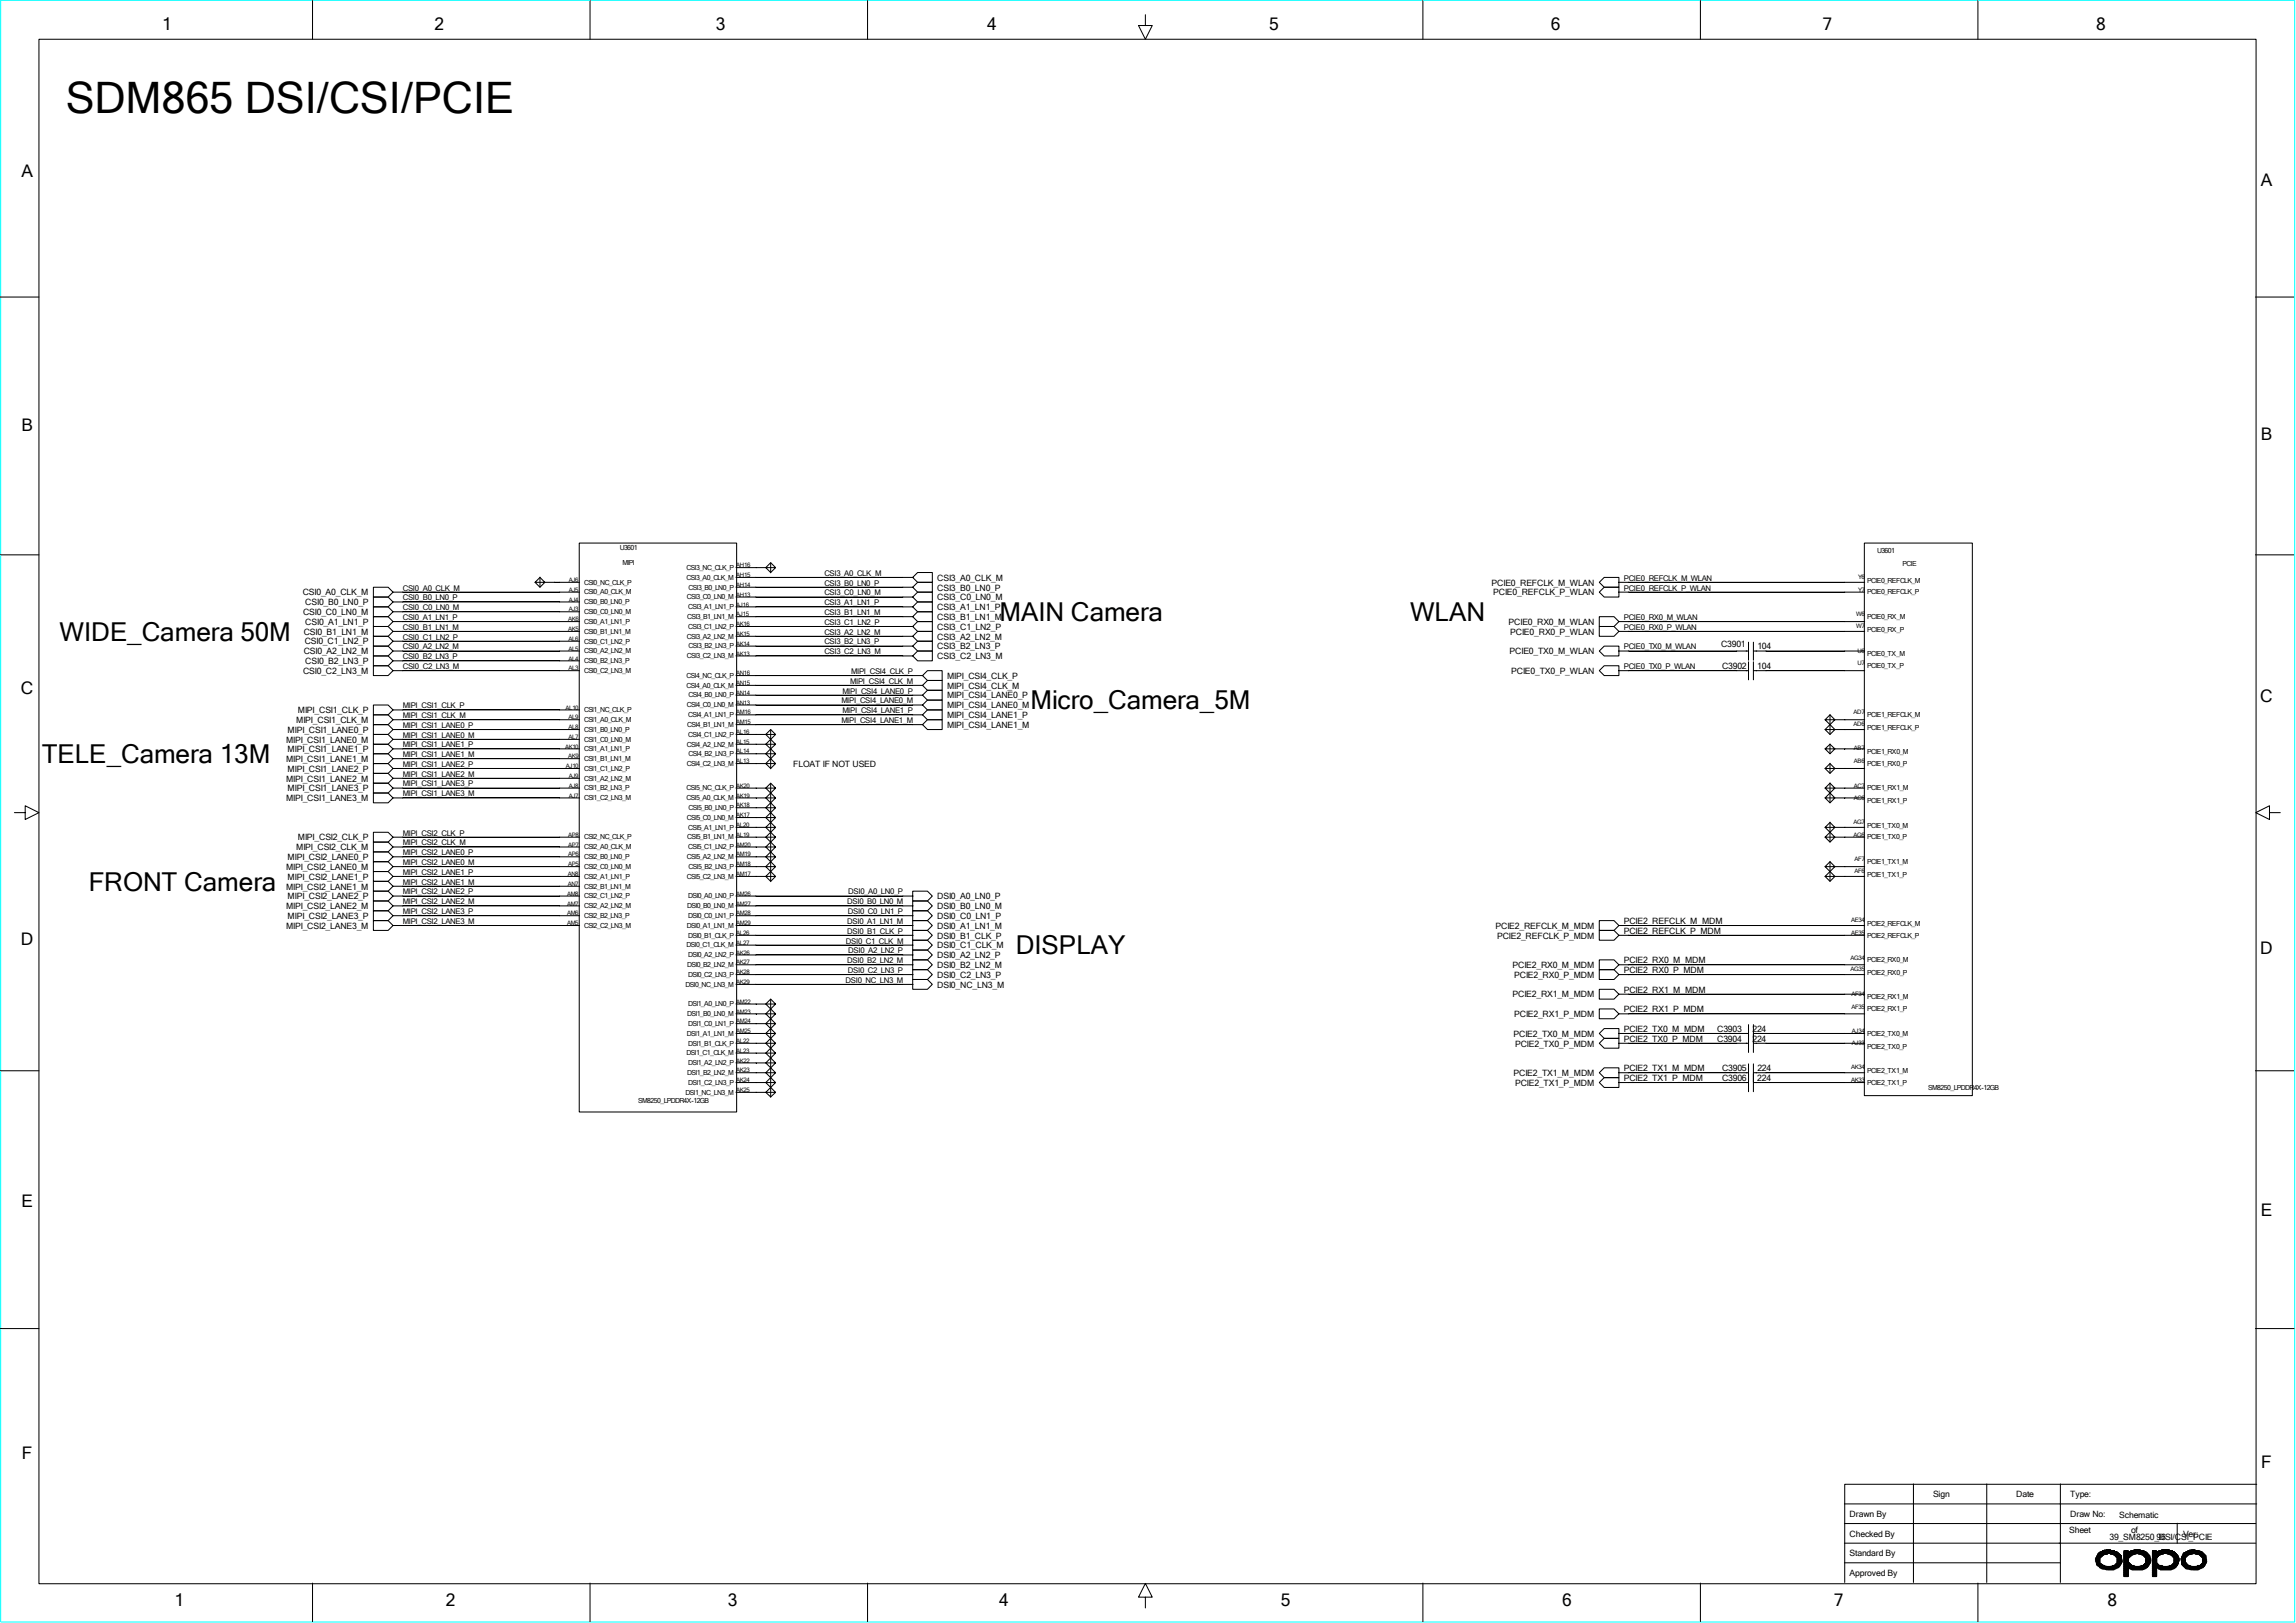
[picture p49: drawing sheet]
<svg xmlns="http://www.w3.org/2000/svg" width="297mm" height="210mm" viewBox="0 0 297 210" stroke-linecap="round" stroke-linejoin="round" font-family="sans-serif">
<defs><g id="words">
<text font-size="5.6" x="8.5" y="14.6">SDM865 DSI/CSI/PCIE</text>
<g font-size="3.4">
<text x="7.7" y="82.9">WIDE_Camera 50M</text>
<text x="129.3" y="80.3">MAIN Camera</text>
<text x="182.4" y="80.4">WLAN</text>
<text x="133.3" y="91.8">Micro_Camera_5M</text>
<text x="5.4" y="98.7">TELE_Camera 13M</text>
<text x="11.5" y="115.2">FRONT Camera</text>
<text x="131.4" y="123.5">DISPLAY</text>
</g>
<g font-size="2.2">
<text x="21" y="3.9">1</text>
<text x="56.2" y="3.9">2</text>
<text x="92.6" y="3.9">3</text>
<text x="127.7" y="3.9">4</text>
<text x="164.2" y="3.9">5</text>
<text x="200.6" y="3.9">6</text>
<text x="235.8" y="3.9">7</text>
<text x="271.1" y="3.9">8</text>
<text x="2.8" y="22.9">A</text>
<text x="292.5" y="24.1">A</text>
<text x="2.8" y="55.8">B</text>
<text x="292.5" y="57">B</text>
<text x="2.7" y="89.7">C</text>
<text x="292.4" y="90.8">C</text>
<text x="2.7" y="122.3">D</text>
<text x="292.4" y="123.5">D</text>
<text x="2.8" y="156.2">E</text>
<text x="292.5" y="157.4">E</text>
<text x="2.8" y="188.8">F</text>
<text x="292.5" y="189.9">F</text>
<text x="22.6" y="207.9">1</text>
<text x="57.7" y="207.9">2</text>
<text x="94.1" y="207.9">3</text>
<text x="129.2" y="207.9">4</text>
<text x="165.7" y="207.9">5</text>
<text x="202.1" y="207.9">6</text>
<text x="237.2" y="207.9">7</text>
<text x="272.6" y="207.9">8</text>
</g>
<g font-size="1.1">
<text x="39.2" y="77">CSI0_A0_CLK_M</text>
<text x="121.2" y="75.1">CSI3_A0_CLK_M</text>
<text x="121.2" y="76.4">CSI3_B0_LN0_P</text>
<text x="121.2" y="77.7">CSI3_C0_LN0_M</text>
<text x="193" y="75.8">PCIE0_REFCLK_M_WLAN</text>
<text x="193.2" y="77">PCIE0_REFCLK_P_WLAN</text>
<text x="39.2" y="79.6">CSI0_C0_LN0_M</text>
<text x="39.3" y="82.1">CSI0_B1_LN1_M</text>
<text x="39.4" y="83.4">CSI0_C1_LN2_P</text>
<text x="39.5" y="80.9">CSI0_A1_LN1_P</text>
<text x="39.5" y="78.3">CSI0_B0_LN0_P</text>
<text x="121.2" y="79">CSI3_A1_LN1_P</text>
<text x="121.2" y="80.2">CSI3_B1_LN1_M</text>
<text x="121.2" y="81.5">CSI3_C1_LN2_P</text>
<text x="121.2" y="82.8">CSI3_A2_LN2_M</text>
<text x="195.2" y="80.9">PCIE0_RX0_M_WLAN</text>
<text x="195.4" y="82.1">PCIE0_RX0_P_WLAN</text>
<text x="222.6" y="83.7">C3901</text>
<text x="39.2" y="87.2">CSI0_C2_LN3_M</text>
<text x="39.3" y="84.7">CSI0_A2_LN2_M</text>
<text x="39.5" y="85.9">CSI0_B2_LN3_P</text>
<text x="121.2" y="84">CSI3_B2_LN3_P</text>
<text x="121.2" y="85.3">CSI3_C2_LN3_M</text>
<text x="122.5" y="87.8">MIPI_CSI4_CLK_P</text>
<text x="122.5" y="89.1">MIPI_CSI4_CLK_M</text>
<text x="195.3" y="84.7">PCIE0_TX0_M_WLAN</text>
<text x="195.5" y="87.2">PCIE0_TX0_P_WLAN</text>
<text x="222.8" y="86.6">C3902</text>
<text x="227.3" y="86.6">104</text>
<text x="227.3" y="84">104</text>
<text x="37.2" y="94.8">MIPI_CSI1_LANE0_P</text>
<text x="38.3" y="93.6">MIPI_CSI1_CLK_M</text>
<text x="38.5" y="92.3">MIPI_CSI1_CLK_P</text>
<text x="122.5" y="90.4">MIPI_CSI4_LANE0_P</text>
<text x="122.5" y="91.7">MIPI_CSI4_LANE0_M</text>
<text x="122.5" y="92.9">MIPI_CSI4_LANE1_P</text>
<text x="122.5" y="94.2">MIPI_CSI4_LANE1_M</text>
<text x="37" y="98.6">MIPI_CSI1_LANE1_M</text>
<text x="37" y="96.1">MIPI_CSI1_LANE0_M</text>
<text x="37" y="101.1">MIPI_CSI1_LANE2_M</text>
<text x="37.2" y="97.3">MIPI_CSI1_LANE1_P</text>
<text x="37.2" y="99.9">MIPI_CSI1_LANE2_P</text>
<text x="102.6" y="99.2">FLOAT IF NOT USED</text>
<text x="37" y="103.7">MIPI_CSI1_LANE3_M</text>
<text x="37.2" y="102.4">MIPI_CSI1_LANE3_P</text>
<text x="37" y="112.6">MIPI_CSI2_LANE0_M</text>
<text x="37.2" y="111.3">MIPI_CSI2_LANE0_P</text>
<text x="37.2" y="113.8">MIPI_CSI2_LANE1_P</text>
<text x="38.3" y="110">MIPI_CSI2_CLK_M</text>
<text x="38.5" y="108.8">MIPI_CSI2_CLK_P</text>
<text x="37" y="115.1">MIPI_CSI2_LANE1_M</text>
<text x="37" y="117.6">MIPI_CSI2_LANE2_M</text>
<text x="37.2" y="116.4">MIPI_CSI2_LANE2_P</text>
<text x="37.2" y="118.9">MIPI_CSI2_LANE3_P</text>
<text x="121.2" y="118.9">DSI0_C0_LN1_P</text>
<text x="121.2" y="117.6">DSI0_B0_LN0_M</text>
<text x="121.2" y="116.4">DSI0_A0_LN0_P</text>
<text x="210.1" y="119.5">PCIE2_REFCLK_M_MDM</text>
<text x="37" y="120.2">MIPI_CSI2_LANE3_M</text>
<text x="121.2" y="122.7">DSI0_C1_CLK_M</text>
<text x="121.2" y="121.5">DSI0_B1_CLK_P</text>
<text x="121.2" y="120.2">DSI0_A1_LN1_M</text>
<text x="121.2" y="125.3">DSI0_B2_LN2_M</text>
<text x="121.2" y="124">DSI0_A2_LN2_P</text>
<text x="193.5" y="120.2">PCIE2_REFCLK_M_MDM</text>
<text x="193.7" y="121.5">PCIE2_REFCLK_P_MDM</text>
<text x="195.7" y="125.3">PCIE2_RX0_M_MDM</text>
<text x="210.1" y="120.8">PCIE2_REFCLK_P_MDM</text>
<text x="210.1" y="124.6">PCIE2_RX0_M_MDM</text>
<text x="210.1" y="125.9">PCIE2_RX0_P_MDM</text>
<text x="121.2" y="127.8">DSI0_NC_LN3_M</text>
<text x="121.2" y="126.5">DSI0_C2_LN3_P</text>
<text x="195.7" y="129.1">PCIE2_RX1_M_MDM</text>
<text x="195.9" y="126.5">PCIE2_RX0_P_MDM</text>
<text x="195.9" y="131.6">PCIE2_RX1_P_MDM</text>
<text x="210.1" y="128.4">PCIE2_RX1_M_MDM</text>
<text x="210.1" y="131">PCIE2_RX1_P_MDM</text>
<text x="195.8" y="134.2">PCIE2_TX0_M_MDM</text>
<text x="196" y="135.4">PCIE2_TX0_P_MDM</text>
<text x="210.1" y="133.5">PCIE2_TX0_M_MDM</text>
<text x="210.1" y="134.8">PCIE2_TX0_P_MDM</text>
<text x="222.1" y="133.5">C3903</text>
<text x="222.1" y="134.8">C3904</text>
<text x="226.7" y="133.5">224</text>
<text x="226.7" y="134.8">224</text>
<text x="195.8" y="139.2">PCIE2_TX1_M_MDM</text>
<text x="196" y="140.5">PCIE2_TX1_P_MDM</text>
<text x="210.1" y="138.6">PCIE2_TX1_M_MDM</text>
<text x="210.1" y="139.9">PCIE2_TX1_P_MDM</text>
<text x="222.8" y="138.6">C3905</text>
<text x="222.8" y="139.9">C3906</text>
<text x="227.3" y="139.9">224</text>
<text x="227.3" y="138.6">224</text>
<text x="239.3" y="196.3">Drawn By</text>
<text x="250.1" y="193.8">Sign</text>
<text x="260.8" y="193.8">Date</text>
<text x="267.8" y="196.3">Draw No:</text>
<text x="267.8" y="193.8">Type:</text>
<text x="274.2" y="196.4">Schematic</text>
<text x="239.3" y="198.8">Checked By</text>
<text x="239.3" y="201.4">Standard By</text>
<text x="239.3" y="203.9">Approved By</text>
<text x="267.7" y="198.3">Sheet</text>
<text x="272.9" y="199.2">39_SM8250_DSI/CSI_PCIE</text>
<text x="275.7" y="198.3">of</text>
<text x="279" y="199.2">96</text>
<text x="282.4" y="198.8">Ver:</text>
</g>
<g font-size="1">
<text x="52.1" y="76.4">CSI0_A0_CLK_M</text>
<text x="52.1" y="77.7">CSI0_B0_LN0_P</text>
<text x="106.6" y="74.5">CSI3_A0_CLK_M</text>
<text x="106.6" y="77">CSI3_C0_LN0_M</text>
<text x="106.6" y="75.8">CSI3_B0_LN0_P</text>
<text x="210.1" y="75.1">PCIE0_REFCLK_M_WLAN</text>
<text x="210.1" y="76.4">PCIE0_REFCLK_P_WLAN</text>
<text x="52.1" y="82.8">CSI0_C1_LN2_P</text>
<text x="52.1" y="81.5">CSI0_B1_LN1_M</text>
<text x="52.1" y="80.2">CSI0_A1_LN1_P</text>
<text x="52.1" y="79">CSI0_C0_LN0_M</text>
<text x="106.6" y="79.6">CSI3_B1_LN1_M</text>
<text x="106.6" y="78.3">CSI3_A1_LN1_P</text>
<text x="106.6" y="80.9">CSI3_C1_LN2_P</text>
<text x="106.6" y="82.1">CSI3_A2_LN2_M</text>
<text x="106.6" y="83.4">CSI3_B2_LN3_P</text>
<text x="210.1" y="80.2">PCIE0_RX0_M_WLAN</text>
<text x="210.1" y="81.5">PCIE0_RX0_P_WLAN</text>
<text x="52.1" y="85.3">CSI0_B2_LN3_P</text>
<text x="52.1" y="86.6">CSI0_C2_LN3_M</text>
<text x="52.1" y="84">CSI0_A2_LN2_M</text>
<text x="106.6" y="84.7">CSI3_C2_LN3_M</text>
<text x="109" y="89.7">MIPI_CSI4_LANE0_P</text>
<text x="110" y="88.5">MIPI_CSI4_CLK_M</text>
<text x="110.1" y="87.2">MIPI_CSI4_CLK_P</text>
<text x="210.1" y="84">PCIE0_TX0_M_WLAN</text>
<text x="210.1" y="86.6">PCIE0_TX0_P_WLAN</text>
<text x="52.1" y="94.2">MIPI_CSI1_LANE0_P</text>
<text x="52.1" y="92.9">MIPI_CSI1_CLK_M</text>
<text x="52.1" y="95.5">MIPI_CSI1_LANE0_M</text>
<text x="52.1" y="91.7">MIPI_CSI1_CLK_P</text>
<text x="108.8" y="93.6">MIPI_CSI4_LANE1_M</text>
<text x="108.8" y="91">MIPI_CSI4_LANE0_M</text>
<text x="109" y="92.3">MIPI_CSI4_LANE1_P</text>
<text x="52.1" y="96.7">MIPI_CSI1_LANE1_P</text>
<text x="52.1" y="101.8">MIPI_CSI1_LANE3_P</text>
<text x="52.1" y="100.5">MIPI_CSI1_LANE2_M</text>
<text x="52.1" y="99.2">MIPI_CSI1_LANE2_P</text>
<text x="52.1" y="98">MIPI_CSI1_LANE1_M</text>
<text x="52.1" y="103">MIPI_CSI1_LANE3_M</text>
<text x="52.1" y="113.2">MIPI_CSI2_LANE1_P</text>
<text x="52.1" y="111.9">MIPI_CSI2_LANE0_M</text>
<text x="52.1" y="110.7">MIPI_CSI2_LANE0_P</text>
<text x="52.1" y="109.4">MIPI_CSI2_CLK_M</text>
<text x="52.1" y="108.1">MIPI_CSI2_CLK_P</text>
<text x="52.1" y="118.3">MIPI_CSI2_LANE3_P</text>
<text x="52.1" y="119.5">MIPI_CSI2_LANE3_M</text>
<text x="52.1" y="114.5">MIPI_CSI2_LANE1_M</text>
<text x="52.1" y="117">MIPI_CSI2_LANE2_M</text>
<text x="52.1" y="115.7">MIPI_CSI2_LANE2_P</text>
<text x="109.6" y="119.5">DSI0_A1_LN1_M</text>
<text x="109.6" y="117">DSI0_B0_LN0_M</text>
<text x="109.7" y="118.3">DSI0_C0_LN1_P</text>
<text x="109.7" y="115.7">DSI0_A0_LN0_P</text>
<text x="109.4" y="122.1">DSI0_C1_CLK_M</text>
<text x="109.6" y="124.6">DSI0_B2_LN2_M</text>
<text x="109.6" y="120.8">DSI0_B1_CLK_P</text>
<text x="109.7" y="125.9">DSI0_C2_LN3_P</text>
<text x="109.7" y="123.4">DSI0_A2_LN2_P</text>
<text x="109.4" y="127.2">DSI0_NC_LN3_M</text>
</g>
<g font-size=".9">
<text x="80.2" y="71.2">U3601</text>
<text x="242.8" y="71.6">U3601</text>
<text x="75.6" y="75.6">CSI0_NC_CLK_P</text>
<text x="75.6" y="76.9">CSI0_A0_CLK_M</text>
<text x="80.5" y="73.1">MIPI</text>
<text x="88.8" y="73.7">CSI3_NC_CLK_P</text>
<text x="88.8" y="75">CSI3_A0_CLK_M</text>
<text x="88.9" y="77.6">CSI3_C0_LN0_M</text>
<text x="89.1" y="76.3">CSI3_B0_LN0_P</text>
<text x="241.6" y="75.4">PCIE0_REFCLK_M</text>
<text x="241.6" y="76.9">PCIE0_REFCLK_P</text>
<text x="246.1" y="73.2">PCIE</text>
<text x="75.6" y="78.2">CSI0_B0_LN0_P</text>
<text x="75.6" y="79.5">CSI0_C0_LN0_M</text>
<text x="75.6" y="80.7">CSI0_A1_LN1_P</text>
<text x="75.6" y="82">CSI0_B1_LN1_M</text>
<text x="75.6" y="83.3">CSI0_C1_LN2_P</text>
<text x="88.9" y="82.6">CSI3_A2_LN2_M</text>
<text x="88.9" y="80.1">CSI3_B1_LN1_M</text>
<text x="89" y="78.8">CSI3_A1_LN1_P</text>
<text x="89" y="81.4">CSI3_C1_LN2_P</text>
<text x="89.1" y="83.9">CSI3_B2_LN3_P</text>
<text x="241.6" y="80.1">PCIE0_RX_M</text>
<text x="241.6" y="81.7">PCIE0_RX_P</text>
<text x="75.6" y="84.5">CSI0_A2_LN2_M</text>
<text x="75.6" y="85.8">CSI0_B2_LN3_P</text>
<text x="75.6" y="87.1">CSI0_C2_LN3_M</text>
<text x="88.8" y="87.7">CSI4_NC_CLK_P</text>
<text x="88.8" y="89">CSI4_A0_CLK_M</text>
<text x="88.9" y="85.2">CSI3_C2_LN3_M</text>
<text x="241.6" y="84.9">PCIE0_TX_M</text>
<text x="241.6" y="86.4">PCIE0_TX_P</text>
<text x="75.6" y="92.2">CSI1_NC_CLK_P</text>
<text x="75.6" y="93.4">CSI1_A0_CLK_M</text>
<text x="75.6" y="94.7">CSI1_B0_LN0_P</text>
<text x="75.6" y="96">CSI1_C0_LN0_M</text>
<text x="88.9" y="91.5">CSI4_C0_LN0_M</text>
<text x="88.9" y="94.1">CSI4_B1_LN1_M</text>
<text x="89" y="92.8">CSI4_A1_LN1_P</text>
<text x="89" y="95.3">CSI4_C1_LN2_P</text>
<text x="89.1" y="90.3">CSI4_B0_LN0_P</text>
<text x="241.6" y="92.8">PCIE1_REFCLK_M</text>
<text x="241.6" y="94.4">PCIE1_REFCLK_P</text>
<text x="75.6" y="97.2">CSI1_A1_LN1_P</text>
<text x="75.6" y="98.5">CSI1_B1_LN1_M</text>
<text x="75.6" y="99.7">CSI1_C1_LN2_P</text>
<text x="75.6" y="101">CSI1_A2_LN2_M</text>
<text x="88.9" y="96.6">CSI4_A2_LN2_M</text>
<text x="88.9" y="99.1">CSI4_C2_LN3_M</text>
<text x="89.1" y="97.8">CSI4_B2_LN3_P</text>
<text x="241.6" y="97.6">PCIE1_RX0_M</text>
<text x="241.6" y="99.1">PCIE1_RX0_P</text>
<text x="75.6" y="102.3">CSI1_B2_LN3_P</text>
<text x="75.6" y="103.5">CSI1_C2_LN3_M</text>
<text x="88.8" y="102.3">CSI5_NC_CLK_P</text>
<text x="88.8" y="103.5">CSI5_A0_CLK_M</text>
<text x="88.9" y="106.1">CSI5_C0_LN0_M</text>
<text x="89" y="107.4">CSI5_A1_LN1_P</text>
<text x="89.1" y="104.8">CSI5_B0_LN0_P</text>
<text x="241.6" y="102.3">PCIE1_RX1_M</text>
<text x="241.6" y="103.9">PCIE1_RX1_P</text>
<text x="241.6" y="107.1">PCIE1_TX0_M</text>
<text x="75.6" y="108.6">CSI2_NC_CLK_P</text>
<text x="75.6" y="109.9">CSI2_A0_CLK_M</text>
<text x="75.6" y="111.2">CSI2_B0_LN0_P</text>
<text x="75.6" y="112.4">CSI2_C0_LN0_M</text>
<text x="75.6" y="113.7">CSI2_A1_LN1_P</text>
<text x="88.9" y="111.2">CSI5_A2_LN2_M</text>
<text x="88.9" y="113.7">CSI5_C2_LN3_M</text>
<text x="88.9" y="108.6">CSI5_B1_LN1_M</text>
<text x="89" y="109.9">CSI5_C1_LN2_P</text>
<text x="89.1" y="112.4">CSI5_B2_LN3_P</text>
<text x="241.6" y="108.6">PCIE1_TX0_P</text>
<text x="241.6" y="111.8">PCIE1_TX1_M</text>
<text x="241.6" y="113.5">PCIE1_TX1_P</text>
<text x="75.6" y="115">CSI2_B1_LN1_M</text>
<text x="75.6" y="116.2">CSI2_C1_LN2_P</text>
<text x="75.6" y="117.5">CSI2_A2_LN2_M</text>
<text x="75.6" y="118.8">CSI2_B2_LN3_P</text>
<text x="88.9" y="117.5">DSI0_B0_LN0_M</text>
<text x="89" y="116.2">DSI0_A0_LN0_P</text>
<text x="89" y="118.8">DSI0_C0_LN1_P</text>
<text x="241.6" y="119.8">PCIE2_REFCLK_M</text>
<text x="75.6" y="120.1">CSI2_C2_LN3_M</text>
<text x="88.8" y="122.6">DSI0_C1_CLK_M</text>
<text x="88.9" y="120.1">DSI0_A1_LN1_M</text>
<text x="88.9" y="125.1">DSI0_B2_LN2_M</text>
<text x="89" y="121.3">DSI0_B1_CLK_P</text>
<text x="89" y="123.9">DSI0_A2_LN2_P</text>
<text x="241.6" y="121.3">PCIE2_REFCLK_P</text>
<text x="241.6" y="124.5">PCIE2_RX0_M</text>
<text x="88.7" y="127.7">DSI0_NC_LN3_M</text>
<text x="88.9" y="131.5">DSI1_B0_LN0_M</text>
<text x="89" y="126.4">DSI0_C2_LN3_P</text>
<text x="89" y="130.2">DSI1_A0_LN0_P</text>
<text x="241.6" y="126.2">PCIE2_RX0_P</text>
<text x="241.6" y="129.3">PCIE2_RX1_M</text>
<text x="241.6" y="130.9">PCIE2_RX1_P</text>
<text x="88.8" y="136.6">DSI1_C1_CLK_M</text>
<text x="88.9" y="134">DSI1_A1_LN1_M</text>
<text x="89" y="132.8">DSI1_C0_LN1_P</text>
<text x="89" y="135.3">DSI1_B1_CLK_P</text>
<text x="89" y="137.8">DSI1_A2_LN2_P</text>
<text x="241.6" y="134">PCIE2_TX0_M</text>
<text x="241.6" y="135.7">PCIE2_TX0_P</text>
<text x="82.5" y="142.7">SM8250_LPDDR4X-12GB</text>
<text x="88.7" y="141.6">DSI1_NC_LN3_M</text>
<text x="88.9" y="139.1">DSI1_B2_LN2_M</text>
<text x="89" y="140.4">DSI1_C2_LN3_P</text>
<text x="241.6" y="138.9">PCIE2_TX1_M</text>
<text x="241.6" y="140.4">PCIE2_TX1_P</text>
<text x="249.4" y="141">SM8250_LPDDR4X-12GB</text>
</g>
<g font-size=".8">
<text x="73.6" y="77.9">AJ4</text>
<text x="73.6" y="76.6">AJ5</text>
<text x="73.6" y="75.3">AJ6</text>
<text x="95.2" y="77.2">AH13</text>
<text x="95.2" y="75.9">AH14</text>
<text x="95.2" y="74.7">AH15</text>
<text x="95.2" y="73.4">AH16</text>
<text x="240.4" y="76.6">Y7</text>
<text x="240.4" y="74.9">Y6</text>
<text x="73.5" y="81.7">AK5</text>
<text x="73.5" y="80.4">AK6</text>
<text x="73.5" y="82.9">AL6</text>
<text x="73.6" y="79.1">AJ3</text>
<text x="95.2" y="83.6">AK14</text>
<text x="95.2" y="82.3">AK15</text>
<text x="95.2" y="81">AK16</text>
<text x="95.2" y="79.8">AJ15</text>
<text x="95.2" y="78.5">AJ16</text>
<text x="240.1" y="81.3">W7</text>
<text x="240.1" y="79.8">W6</text>
<text x="73.5" y="86.7">AL3</text>
<text x="73.5" y="85.5">AL4</text>
<text x="73.5" y="84.2">AL5</text>
<text x="95.2" y="89.9">AN14</text>
<text x="95.2" y="88.6">AN15</text>
<text x="95.2" y="87.4">AN16</text>
<text x="95.2" y="84.8">AK13</text>
<text x="240.3" y="86.1">U7</text>
<text x="240.3" y="84.5">U6</text>
<text x="73.2" y="91.8">AL10</text>
<text x="73.5" y="95.6">AL7</text>
<text x="73.5" y="94.4">AL8</text>
<text x="73.5" y="93.1">AL9</text>
<text x="95.2" y="95">AL16</text>
<text x="95.2" y="93.7">AM15</text>
<text x="95.2" y="92.5">AM16</text>
<text x="95.2" y="91.2">AN13</text>
<text x="239.8" y="94">AD6</text>
<text x="239.8" y="92.5">AD7</text>
<text x="73.1" y="96.9">AK10</text>
<text x="73.2" y="99.4">AJ10</text>
<text x="73.5" y="98.1">AK9</text>
<text x="73.6" y="101.9">AJ8</text>
<text x="73.6" y="100.7">AJ9</text>
<text x="95.2" y="101.9">AK20</text>
<text x="95.2" y="98.8">AL13</text>
<text x="95.2" y="97.5">AL14</text>
<text x="95.2" y="96.3">AL15</text>
<text x="239.8" y="101.9">AC7</text>
<text x="239.8" y="98.8">AB6</text>
<text x="239.8" y="97.1">AB7</text>
<text x="73.6" y="103.2">AJ7</text>
<text x="95.2" y="107">AL20</text>
<text x="95.2" y="105.7">AK17</text>
<text x="95.2" y="104.5">AK18</text>
<text x="95.2" y="103.2">AK19</text>
<text x="239.8" y="106.6">AG7</text>
<text x="239.8" y="103.5">AC6</text>
<text x="73.4" y="113.4">AN8</text>
<text x="73.5" y="112.1">AP5</text>
<text x="73.5" y="110.8">AP6</text>
<text x="73.5" y="109.6">AP7</text>
<text x="73.5" y="108.3">AP8</text>
<text x="95.2" y="113.4">AM17</text>
<text x="95.2" y="112.1">AM18</text>
<text x="95.2" y="110.8">AM19</text>
<text x="95.2" y="109.6">AM20</text>
<text x="95.2" y="108.3">AL19</text>
<text x="239.8" y="108.3">AG6</text>
<text x="239.9" y="113">AF6</text>
<text x="239.9" y="111.5">AF7</text>
<text x="73.4" y="119.7">AM5</text>
<text x="73.4" y="118.4">AM6</text>
<text x="73.4" y="117.2">AM7</text>
<text x="73.4" y="115.9">AM8</text>
<text x="73.4" y="114.6">AN7</text>
<text x="95.2" y="119.7">AM29</text>
<text x="95.2" y="118.4">AM28</text>
<text x="95.2" y="117.2">AM27</text>
<text x="95.2" y="115.9">AM26</text>
<text x="239.5" y="119.3">AE34</text>
<text x="95.2" y="124.8">AK27</text>
<text x="95.2" y="123.5">AK26</text>
<text x="95.2" y="122.3">AL27</text>
<text x="95.2" y="121">AL26</text>
<text x="239.4" y="125.7">AG35</text>
<text x="239.4" y="124.2">AG34</text>
<text x="239.5" y="121">AE35</text>
<text x="95.2" y="131.1">AM23</text>
<text x="95.2" y="129.9">AM22</text>
<text x="95.2" y="127.3">AK29</text>
<text x="95.2" y="126.1">AK28</text>
<text x="239.5" y="130.5">AF35</text>
<text x="239.5" y="128.9">AF34</text>
<text x="95.2" y="137.5">AK22</text>
<text x="95.2" y="136.2">AL23</text>
<text x="95.2" y="135">AL22</text>
<text x="95.2" y="133.7">AM25</text>
<text x="95.2" y="132.4">AM24</text>
<text x="239.6" y="135.2">AJ33</text>
<text x="239.6" y="133.7">AJ34</text>
<text x="95.2" y="141.3">AK25</text>
<text x="95.2" y="140">AK24</text>
<text x="95.2" y="138.8">AK23</text>
<text x="239.5" y="140">AK33</text>
<text x="239.5" y="138.4">AK34</text>
</g>
</g></defs>
<path d="M.1 0h296.7v209.9h-296.7z" fill="none" stroke="#0ff" stroke-width=".13"/>
<g fill="none" stroke="#000" stroke-width=".13">
<path d="M5 5.1h286.8v199.8h-286.8zM40.4 .1v5M76.3 .1v5M112.2 .1v5M148.2 1.9v1.4h.9l-.9 1.8-.9-1.8h.9M184.1 .1v5M220 .1v5M255.9 .1v5M0 38.4h5M291.8 38.4h5M0 71.8h5M48.3 79.8h1.9l.6 .6-.6 .7h-1.9z"/>
<path d="M48.3 78.5h1.9l.6 .7-.6 .6h-1.9zM48.3 76h1.9l.6 .6-.6 .7h-1.9zM48.3 77.3h1.9l.6 .6-.6 .6h-1.9zM50.8 76.6h24.2M50.8 79.2h24.2M50.8 77.9h24.2M69.2 75.4l.6-.7 .7 .7-.7 .6-.6-.6h1.3M69.8 74.7v1.3M70.4 75.4h4.6M74.9 70.3h20.4v73.6h-20.4zM95.2 74.7h22.9M95.2 76h22.9"/>
<path d="M95.2 77.3h22.9M95.2 78.5h22.9M95.2 79.8h22.9M95.2 73.4h3.9M99.1 73.4h1.2l-.6-.6-.6 .6 .6 .7 .6-.7M99.7 72.8v1.3M118.1 74.7l.6-.6h1.9v1.3h-1.9zM118.1 76l.6-.6h1.9v1.2h-1.9zM118.1 77.3l.6-.7h1.9v1.3h-1.9zM118.1 78.5l.6-.6h1.9v1.3h-1.9zM118.1 79.8l.6-.6h1.9v1.2h-1.9zM206.9 75.4l.6-.7h1.9v1.3h-1.9z"/>
<path d="M206.9 76.6l.6-.6h1.9v1.3h-1.9zM206.9 79.8h1.9l.6 .6-.6 .7h-1.9zM209.4 75.4h31.8M209.4 76.6h31.8M241.2 70.3h13.9v71.5h-13.9zM291.8 71.8h5M48.3 97.5h1.9l.6 .7-.6 .6h-1.9zM48.3 96.3h1.9l.6 .6-.6 .6h-1.9zM48.3 95h1.9l.6 .7-.6 .6h-1.9zM48.3 93.8h1.9l.6 .6-.6 .6h-1.9zM48.3 92.5h1.9l.6 .6-.6 .7h-1.9zM48.3 91.2h1.9l.6 .7-.6 .6h-1.9z"/>
<path d="M48.3 98.8h1.9l.6 .6-.6 .7h-1.9zM48.3 81.1h1.9l.6 .6-.6 .6h-1.9zM48.3 82.3h1.9l.6 .7-.6 .6h-1.9zM48.3 83.6h1.9l.6 .6-.6 .7h-1.9zM48.3 84.9h1.9l.6 .6-.6 .6h-1.9zM48.3 86.1h1.9l.6 .7-.6 .6h-1.9zM50.8 98.2h24.2M50.8 96.9h24.2M50.8 95.7h24.2M50.8 94.4h24.2M50.8 93.1h24.2M50.8 91.9h24.2"/>
<path d="M50.8 99.4h24.2M50.8 80.4h24.2M50.8 81.7h24.2M50.8 84.2h24.2M50.8 86.8h24.2M50.8 83h24.2M50.8 85.5h24.2M95.2 81.1h22.9M95.2 82.3h22.9M95.2 83.6h22.9M95.2 84.9h22.9M95.2 95h3.9"/>
<path d="M95.2 96.3h3.9M95.2 97.5h3.9M95.2 98.8h3.9M95.2 87.4h24.2M95.2 88.7h24.2M95.2 90h24.2M95.2 91.2h24.2M95.2 92.5h24.2M95.2 93.8h24.2M99.1 95h1.2l-.6-.6-.6 .6 .6 .7 .6-.7M99.1 96.3h1.2l-.6-.6-.6 .6 .6 .6 .6-.6M99.1 97.5h1.2l-.6-.6-.6 .6 .6 .7 .6-.7"/>
<path d="M99.1 98.8h1.2l-.6-.6-.6 .6 .6 .6 .6-.6M99.7 94.4v5.1M118.1 81.1l.6-.7h1.9v1.3h-1.9zM118.1 82.3l.6-.6h1.9v1.3h-1.9zM118.1 83.6l.6-.6h1.9v1.2h-1.9zM118.1 84.9l.6-.7h1.9v1.3h-1.9zM119.3 87.4l.7-.6h1.9v1.3h-1.9zM119.3 90l.7-.7h1.9v1.3h-1.9zM119.3 91.2l.7-.6h1.9v1.3h-1.9zM119.3 92.5l.7-.6h1.9v1.2h-1.9zM119.3 93.8l.7-.7h1.9v1.3h-1.9zM120 88.1h1.9v1.2h-1.9l-.7-.6z"/>
<path d="M206.9 81.1h1.9l.6 .6-.6 .6h-1.9zM206.9 86.8l.6-.7h1.9v1.3h-1.9zM206.9 84.2l.6-.6h1.9v1.3h-1.9zM209.4 80.4h31.8M209.4 81.7h31.8M209.4 84.2h16.8M209.4 86.8h16.8M226.2 83.1v2.3M226.2 85.6v2.4M226.8 84.2h14.4M226.8 86.8h14.4M226.8 83.1v2.3"/>
<path d="M226.8 85.6v2.4M236.1 93.1l.6-.6 .7 .6-.7 .7-.6-.7h1.3M236.1 94.4l.6-.6 .7 .6-.7 .6-.6-.6h1.3M236.1 96.9l.6-.6 .7 .6-.7 .6-.6-.6h1.3M236.1 99.4l.6-.6 .7 .6-.7 .7-.6-.7h1.3M236.7 92.5v2.5M236.7 96.3v1.2M236.7 98.8v1.3M237.3 96.9h3.9M237.3 94.4h3.9M237.3 93.1h3.9M237.3 99.4h3.9"/>
<path d="M1.9 105.2h1.4v-.9l1.7 .9-1.7 .8v-.8M48.3 100.1h1.9l.6 .6-.6 .6h-1.9zM48.3 102.6h1.9l.6 .7-.6 .6h-1.9zM48.3 101.3h1.9l.6 .7-.6 .6h-1.9zM48.3 107.7h1.9l.6 .6-.6 .7h-1.9zM48.3 109h1.9l.6 .6-.6 .6h-1.9zM48.3 110.2h1.9l.6 .7-.6 .6h-1.9zM48.3 111.5h1.9l.6 .6-.6 .7h-1.9zM48.3 112.8h1.9l.6 .6-.6 .6h-1.9zM48.3 114h1.9l.6 .7-.6 .6h-1.9zM48.3 115.3h1.9l.6 .7-.6 .6h-1.9zM48.3 116.6h1.9l.6 .6-.6 .7h-1.9z"/>
<path d="M48.3 117.9h1.9l.6 .6-.6 .6h-1.9zM48.3 119.1h1.9l.6 .7-.6 .6h-1.9zM50.8 100.7h24.2M50.8 103.3h24.2M50.8 102h24.2M50.8 108.3h24.2M50.8 109.6h24.2M50.8 110.9h24.2M50.8 112.1h24.2M50.8 113.4h24.2M50.8 114.7h24.2M50.8 116h24.2"/>
<path d="M50.8 117.2h24.2M50.8 118.5h24.2M50.8 119.8h24.2M95.2 103.3h3.9M95.2 102h3.9M95.2 108.3h3.9M95.2 109.6h3.9M95.2 110.9h3.9M95.2 112.1h3.9M95.2 113.4h3.9M95.2 116h22.9M95.2 117.2h22.9"/>
<path d="M95.2 118.5h22.9M95.2 119.8h22.9M95.2 104.5h3.9M95.2 105.8h3.9M95.2 107.1h3.9M99.1 102h1.2l-.6-.7-.6 .7 .6 .6 .6-.6M99.1 103.3h1.2l-.6-.7-.6 .7 .6 .6 .6-.6M99.1 104.5h1.2l-.6-.6-.6 .6 .6 .7 .6-.7M99.1 105.8h1.2l-.6-.6-.6 .6 .6 .6 .6-.6M99.1 107.1h1.2l-.6-.7-.6 .7 .6 .6 .6-.6M99.1 108.3h1.2l-.6-.6-.6 .6 .6 .7 .6-.7M99.1 109.6h1.2l-.6-.6-.6 .6 .6 .6 .6-.6"/>
<path d="M99.1 110.9h1.2l-.6-.7-.6 .7 .6 .6 .6-.6M99.1 112.1h1.2l-.6-.6-.6 .6 .6 .7 .6-.7M99.1 113.4h1.2l-.6-.6-.6 .6 .6 .6 .6-.6M99.7 101.3v12.8M118.1 119.1h1.9l.6 .7-.6 .6h-1.9zM118.1 117.9h1.9l.6 .6-.6 .6h-1.9zM118.1 116.6h1.9l.6 .6-.6 .7h-1.9zM118.1 115.3h1.9l.6 .7-.6 .6h-1.9zM206.9 119.1h1.9l.6 .7-.6 .6h-1.9zM209.4 119.8h31.8M236.1 102l.6-.7 .7 .7-.7 .6-.6-.6h1.3M236.1 103.3l.6-.7 .7 .7-.7 .6-.6-.6h1.3"/>
<path d="M236.1 107.1l.6-.7 .7 .7-.7 .6-.6-.6h1.3M236.1 108.3l.6-.6 .7 .6-.7 .7-.6-.7h1.3M236.1 112.1l.6-.6 .7 .6-.7 .7-.6-.7h1.3M236.1 113.4l.6-.6 .7 .6-.7 .6-.6-.6h1.3M236.7 101.3v2.6M236.7 106.4v2.6M236.7 111.5v2.5M237.3 103.3h3.9M237.3 102h3.9M237.3 108.3h3.9M237.3 112.1h3.9M237.3 113.4h3.9"/>
<path d="M237.3 107.1h3.9M293.6 105.2v-.9l-1.8 .9 1.8 .8v-.8h1.4M0 138.6h5M95.2 122.3h22.9M95.2 121h22.9M95.2 127.4h22.9M95.2 126.1h22.9M95.2 124.8h22.9M95.2 123.6h22.9M95.2 135h3.9M95.2 133.7h3.9M95.2 138.8h3.9"/>
<path d="M95.2 131.2h3.9M95.2 129.9h3.9M95.2 132.5h3.9M95.2 136.3h3.9M95.2 137.5h3.9M99.1 129.9h1.2l-.6-.6-.6 .6 .6 .7 .6-.7M99.1 131.2h1.2l-.6-.6-.6 .6 .6 .6 .6-.6M99.1 132.5h1.2l-.6-.7-.6 .7 .6 .6 .6-.6M99.1 133.7h1.2l-.6-.6-.6 .6 .6 .7 .6-.7M99.1 135h1.2l-.6-.6-.6 .6 .6 .6 .6-.6M99.1 136.3h1.2l-.6-.7-.6 .7 .6 .6 .6-.6M99.1 137.5h1.2l-.6-.6-.6 .6 .6 .7 .6-.7"/>
<path d="M99.1 138.8h1.2l-.6-.6-.6 .6 .6 .6 .6-.6M99.7 129.3v12.7M118.1 121.7h1.9l.6 .6-.6 .6h-1.9zM118.1 120.4h1.9l.6 .6-.6 .7h-1.9zM118.1 126.7h1.9l.6 .7-.6 .6h-1.9zM118.1 125.5h1.9l.6 .6-.6 .6h-1.9zM118.1 124.2h1.9l.6 .6-.6 .7h-1.9zM118.1 122.9h1.9l.6 .7-.6 .6h-1.9zM206.9 120.4h1.9l.6 .6-.6 .7h-1.9zM206.9 135l.6-.6h1.9v1.2h-1.9zM206.9 133.7l.6-.6h1.9v1.3h-1.9zM206.9 138.8l.6-.6h1.9v1.2h-1.9z"/>
<path d="M206.9 124.2h1.9l.6 .6-.6 .7h-1.9zM206.9 125.5h1.9l.6 .6-.6 .6h-1.9zM206.9 128h1.9l.6 .7-.6 .6h-1.9zM206.9 130.6h1.9l.6 .6-.6 .6h-1.9zM209.4 121h31.8M209.4 126.1h31.8M209.4 124.8h31.8M209.4 135h16.8M209.4 133.7h16.8M209.4 138.8h16.8M209.4 128.7h31.8M209.4 131.2h31.8"/>
<path d="M226.2 132.6v3.6M226.2 137.7v3.6M226.8 135h14.4M226.8 133.7h14.4M226.8 138.8h14.4M226.8 132.6v3.6M226.8 137.7v3.6M291.8 138.6h5M95.2 140.1h3.9M95.2 141.4h3.9M99.1 140.1h1.2l-.6-.7-.6 .7 .6 .6 .6-.6M99.1 141.4h1.2l-.6-.7-.6 .7 .6 .5 .6-.5"/>
<path d="M206.9 140.1l.6-.7h1.9v1.3h-1.9zM209.4 140.1h16.8M226.8 140.1h14.4M0 171.9h5M291.8 171.9h5M238.6 194.6h53.3M238.6 199.7h53.2M238.6 197.1h53.2M247.5 192v12.8M257 192v12.8M266.5 192v12.8M281.6 197.1v2.6"/>
<path d="M291.9 192.1h-53.3v12.7M40.4 204.9v4.9M76.3 204.9v4.9M112.2 204.9v4.9M148.2 206.7h.9l-.9-1.8-.9 1.8h.9v1.4M184.1 204.9v4.9M220 204.9v4.9M238.6 202.2h27.9M255.9 204.9v4.9M271.1 201.6h.6M271.1 201.7h.5M271.1 201.8h.5"/>
<path d="M271.1 202h.5M271.1 202.1h.5M271.2 202.2h.4M271.2 201.3h.8M271.2 202.4h.7M271.2 202.5h.8M271.2 201.5v1M271.2 201.4v.8M271.3 202.6h.8M271.4 201.2v1.4h.6v.4v-.6M271.4 201.2v1.3M271.4 201h2.5"/>
<path d="M271.5 201v1.6v-1.5v.1M271.5 202.2v.4h.7M271.5 201a2.22 2.22 0 0 1 2.9 .3l.1 .8a1.54 1.54 0 0 1-1.7 1l-.9-.1-.7-.5-.1-.8zM271.6 201.6l.5-.4 .7-.2 .7 .2 .4 .4v.6l-.4 .4-.7 .1-.7-.1-.5-.4zM271.6 200.9v1.8M271.6 200.8h2.2M271.7 200.8v.7M271.7 202.3v.6M271.9 202.5v.5h1.9M271.9 200.8v.7h-.7M272 200.7v.5M272 200.7h1.4"/>
<path d="M272.1 200.7v.5h-.8M272.1 202.6v.4M272.2 200.7v.4M272.2 202.6v.4M272.2 200.6h.8M272.4 200.7v.4M272.4 202.7v.4M272.5 203.1h1M272.5 200.5v.6M272.5 202.7v.4M272.6 200.5v.6h-1.3M272.6 202.7v.4"/>
<path d="M272.8 200.5v.5M272.8 202.7v.4M272.9 200.5v.5M272.9 202.7v.4M273 200.5v.6h1.2M273 202.7v.4M273.1 200.7v.4M273.1 202.7v.4M273.3 200.7v.4M273.3 202.6v.5M273.3 202.6h1M273.4 200.7v.4"/>
<path d="M273.4 202.6v.5M273.4 201.2h.9M273.5 202.6v.4v-.4M273.5 200.7v.5M273.6 201.3h.8M273.6 200.8v.5M273.6 202.4v.6h-1.5M273.7 201.5h.7M273.8 200.8v.7M273.8 202.3v.6M273.9 202.2h.5M273.9 201.6h.5"/>
<path d="M273.9 201.7h.5M273.9 201.8h.6M273.9 202h.6M273.9 202.1h.6M273.9 200.8v.8M273.9 202.2v.7M274 200.9v2h-2.4M274.2 201v1.7h-2.6M274.3 201.2v1.3h-.7M274.4 201.3v1.1h-.7M274.7 202.2h.7M274.7 201h3"/>
<path d="M274.7 201.2h1.2M274.7 201.6h.6M274.7 201.7h.6M274.7 201.8h.6M274.7 202h.6M274.7 202.1h.6M274.7 202.4h.8M274.7 202.5h1M274.7 202.6h1.1M274.7 203h.6M274.7 203.1h.6M274.7 200.8h2.9"/>
<path d="M274.7 200.7h.6M274.7 203.2h.6M274.7 203.4h.6M274.7 203.5h.6M274.7 203.6h.6M274.7 203.8h.6M274.7 203.9h.6M274.8 200.7h.5v.3v-.2l.9-.2h.6l.3 .1a1.21 1.21 0 0 1 1 .9 1.21 1.21 0 0 1-.4 1.3 2.25 2.25 0 0 1-1.4 .2 .83 .83 0 0 1-.9-.2h-.1v1.1h-.5zM274.8 200.7v3.3M274.9 200.7v3.3M275 200.7v3.3M275.2 200.7v3.3"/>
<path d="M275.3 200.7v3.3h-.6M275.3 201.6l.5-.4 .6-.2 .8 .2 .4 .4v.6l-.4 .4-.8 .1-.6-.1-.5-.4zM275.4 200.8v.8M275.4 202.2v.7M275.5 203h2.1M275.5 200.8v.7h-.8M275.5 202.3v.7M275.6 200.7h1.7M275.7 200.7v.6h-1M275.7 202.4v.6M275.8 200.7v.5M275.8 202.6v.5"/>
<path d="M275.9 200.7v.4M275.9 202.6v.5M276.1 200.5v.6M276.1 202.6v.5M276.1 200.6h.7M276.2 200.5v.6h-1.5M276.2 202.7v.4M276.3 200.5v.6M276.3 202.7v.4M276.4 200.5v.5M276.4 202.7v.4M276.6 200.5v.6"/>
<path d="M276.6 202.7v.4M276.6 201.1h1.2M276.7 200.5v.6M276.7 202.7v.4M276.8 200.5v.6M276.8 202.7v.4M276.9 200.7v.4M276.9 202.6v.5M277 201.2h1M277 202.6h.8M277.1 200.7v.4M277.1 202.6v.5"/>
<path d="M277.2 200.7v.5M277.2 202.6v.5h-1.4M277.3 201.3h.8M277.3 202.5h.7M277.3 200.7v.6M277.3 202.4v.6M277.4 201.5h.7M277.5 200.8v.7M277.5 202.3v.7M277.5 202.2h.7M277.5 201.6h.6M277.5 201.7h.7"/>
<path d="M277.5 201.8h.7M277.5 202.1h.7M277.6 200.8v.8M277.6 202.2v.7M277.7 200.9v2h-3M277.8 201v1.7h-3.1M278 201.2v1.4M278.1 201.3v1.1h-.7M278.2 201.8v.2h-.7M278.4 202.2h.6M278.4 201h3M278.4 201.2h1.1"/>
<path d="M278.4 201.6h.6M278.4 201.7h.6M278.4 201.8h.6M278.4 202h.6M278.4 202.1h.6M278.4 202.4h.7M278.4 202.5h.8M278.4 202.6h1.1M278.4 203h.6M278.4 203.1h.6M278.4 200.8h2.9M278.4 200.7h.6"/>
<path d="M278.4 203.2h.6M278.4 203.4h.6M278.4 203.5h.6M278.4 203.6h.6M278.4 203.8h.6M278.4 203.9h.6M278.5 200.7h.5v.3v-.2h.1a2.02 2.02 0 0 1 2.4 .3l.1 .2a.49 .49 0 0 1 .2 .8 1.18 1.18 0 0 1-1.6 1h-.2a.83 .83 0 0 1-.9-.2h-.1v1.1h-.5zM278.5 200.7v3.3M278.6 200.7v3.3M278.7 200.7v3.3M278.8 200.7v3.3M279 200.7v3.3h-.6"/>
<path d="M279.1 200.8v.7h-.7M279.1 202.3v.6M279.2 203h2.1M279.2 200.7v.6h-.8M279.2 202.4v.6M279.3 200.7h1.7M279.4 200.7v.5M279.4 202.6v.4M279.4 201.2l.7-.2 .8 .2 .4 .4v.6l-.4 .4-.8 .1-.7-.1-.4-.4v-.6zM279.5 200.7v.4M279.5 202.6v.5M279.6 200.5v.6"/>
<path d="M279.6 202.6v.5M279.7 200.5v.6h-1.3M279.7 202.6v.5M279.9 200.5v.6M279.9 202.7v.4M280 200.5v.5M280 202.7v.4M280.1 200.5v.5M280.1 202.7v.4M280.2 200.5v.5M280.2 202.7v.4M280.3 201.1h1.2"/>
<path d="M280.4 200.5v.6M280.4 202.7v.4M280.5 200.5v.6M280.5 202.7v.4M280.6 200.5v.6M280.6 202.6v.5M280.7 201.2h.9M280.8 200.7v.4M280.8 202.6v.5M280.8 202.6h.7M280.9 200.7v.5M280.9 202.6v.5h-1.5"/>
<path d="M281 201.3h.8M281 202.5h.6M281 200.7v.6M281 202.4v.6M281.1 201.5h.7M281.1 200.8v.7M281.1 202.3v.7M281.2 202.2h.6M281.2 201.6h.7M281.2 201.7h.7M281.2 201.8h.7M281.2 202h.7"/>
<path d="M281.2 202.1h.6M281.3 200.8v2.1M281.4 200.9v2h-3M281.5 201v1.7h-3.1M281.6 201.2v1.4M281.8 201.3v1.1h-.7M282.1 201.7h.6M282.2 201.8h.5M282.2 202h.5M282.2 202.2h.5M282.2 201.6h.5M282.2 202.4h.6"/>
<path d="M282.3 201.3v1.2h.7M282.3 202.1h.4M282.4 201.2h.8M282.4 202.6h.8M282.4 201v1.6M282.5 201h2.4M282.5 200.9v1.8M282.5 201a2.06 2.06 0 0 1 2.8 .3l.2 .8-.4 .6-.8 .4-1.5-.1-.5-.5-.1-.8zM282.6 202.9h2.4M282.7 200.9v2M282.7 200.8h2.1M282.8 200.8v.7h-.6"/>
<path d="M282.8 202.2v.8M282.9 200.8v.5h-.5M282.9 202.3v.7M283 200.7h1.3M283 201.2l.8-.2 .8 .2 .3 .4v.6l-.3 .4-.8 .1-.8-.1-.3-.4v-.6zM283 200.7v.5M283 202.4v.6M283.2 200.7v.4M283.2 202.6v.4M283.3 200.6h.6M283.3 200.7v.4M283.3 202.6v.5"/>
<path d="M283.4 200.7v.4M283.4 202.7v.4M283.5 200.5v.6h-1M283.5 202.7v.4M283.7 200.5v.6M283.7 202.7v.4M283.8 200.5v.5M283.8 202.7v.4M283.9 200.5v.6M283.9 202.7v.4M284 201.1h1.1M284.1 200.7v.4"/>
<path d="M284.1 202.7v.4M284.2 200.7v.4M284.2 202.7v.4M284.3 200.7v.4M284.3 202.6v.5M284.4 200.7v.4M284.4 202.6v.5h-1M284.5 201.2h.7M284.6 200.7v.5M284.6 202.6v.4h-1.9M284.6 201.3h.7M284.6 202.5h.6"/>
<path d="M284.7 200.8v.5M284.7 202.4v.6M284.8 201.5h.5M284.8 200.8v.7M284.8 202.3v.6M284.9 202.2h.4M284.9 201.6h.4M284.9 201.7h.4M284.9 201.8h.6M284.9 202h.6M284.9 202.1h.6M284.9 200.9v2"/>
<path d="M285.1 201v1.7h-2.6M285.2 201.2v1.4h-.9M285.3 201.3v1.1h-.5"/>
</g>
<path d="M71.8 75.4h.6z" fill-rule="evenodd" fill="#000"/>
<use href="#words"/>
</svg>
